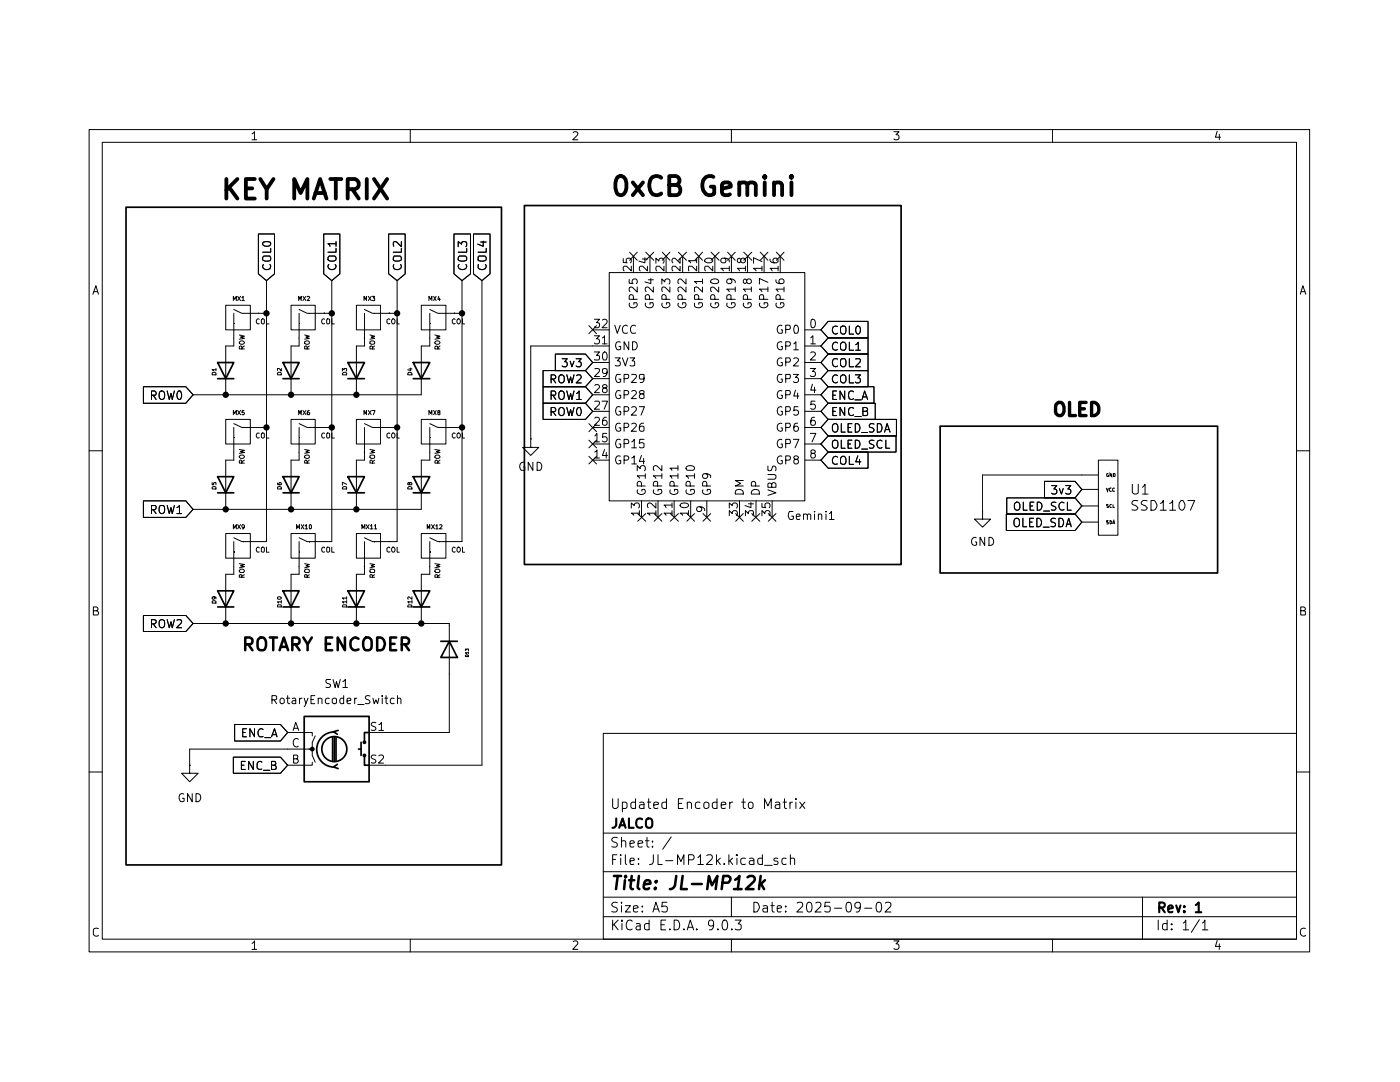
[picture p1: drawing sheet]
<svg xmlns="http://www.w3.org/2000/svg" width="279mm" height="216mm" viewBox="0 0 279 216" stroke-linecap="round" stroke-linejoin="round" font-family="sans-serif">
<g fill="none" stroke="#000" stroke-width=".2">
<path d="M17.8 25.9h243.6v164h-243.6zM20.4 28.4h238.3v159h-238.3zM50.3 26.7l.5-.4v1.6M50.3 27.9h.9M81.9 25.9v2.5M114.4 26.5l.1-.1a.6 .6 0 0 1 .8 .1l-.1 .5-.9 .9h1M146 25.9v2.5M178.4 26.3h1l-.6 .6 .5 .1 .1 .6-.3 .3h-.4l-.3-.2M210.1 25.9v2.5M242.9 26.2l-.3 1.2h1M243.3 26.8v1.1M18.5 58.7l.6-1.7 .5 1.7"/>
<path d="M18.7 58.2h.8M46.6 60v-.9l.2 .6 .4-.6v.9M47.4 59.1l.6 .9M48 59.1l-.6 .9M48.3 59.4l.2-.3v.9M48.3 60h.5M51.6 46.7h3.2v7.9l-1.6 1.4-1.6-1.4zM52.5 48.4a1.19 1.19 0 0 1 1.5 .1 .83 .83 0 0 1-.8 .7 .83 .83 0 0 1-.8-.7zM52.6 52.8a.66 .66 0 0 0 0 .8 .66 .66 0 0 0 .7 .2l.6-.2 .1-.4-.1-.4M52.7 51.1h1.2l.1 .3-.1 .5a1.12 1.12 0 0 1-1.5-.1v-.4zM53.2 56v52.1h-4.9l-1.6-.8M54 49.6v.7h-1.6"/>
<path d="M59.6 60v-.9l.3 .6 .2-.6v.9M60.5 59.1l.5 .9M61 59.1l-.5 .9M61.3 59.2l.3-.1 .2 .2-.5 .7h.5M64.6 46.7h3.2v7.9l-1.6 1.4-1.6-1.4zM65.6 52.8a.76 .76 0 0 0 .3 1 .76 .76 0 0 0 1.1-.3l.1-.5-.2-.2M65.7 51.1h1.1a.6 .6 0 0 1 .2 .8 1.12 1.12 0 0 1-1.5-.1v-.4zM66.2 56v52.1h-4.9l-1.6-.8M67.1 49.6v.7h-1.6M67.1 48.6h-1.6l.4 .5M67.1 48.2v.9M72.6 60v-.9l.3 .6 .3-.6v.9"/>
<path d="M73.5 59.1l.6 .9M74.1 59.1l-.6 .9M74.3 59.1h.5l-.3 .4h.3v.5l-.5-.1M77.6 46.7h3.3v7.9l-1.6 1.4-1.7-1.4zM78.6 52.8a.74 .74 0 0 0 .2 .9 .74 .74 0 0 0 .9 0 .55 .55 0 0 0 .2-.9M78.7 51.1h1.1a.6 .6 0 0 1 .2 .8l-.2 .1a1.09 1.09 0 0 1-1.3-.2zM79.3 56v52.1h-5l-1.6-.8M80.1 49.6v.7h-1.6M80.1 48.2v1l-.9-.9-.3-.1-.3 .1-.1 .2 .1 .6M85.6 60v-.9l.3 .6 .3-.6v.9M86.5 59.1l.5 .9M87 59.1l-.5 .9"/>
<path d="M87.5 59.1l-.1 .6h.5M87.7 59.5v.5M90.6 46.7h3.3v7.9l-1.7 1.4-1.6-1.4zM91.4 49.2v-1l.7 .5 .1-.4 .2-.1 .7 .1v.7l-.1 .2M91.5 51.3l.2-.2h1.2a.6 .6 0 0 1 .2 .8l-.6 .2a.91 .91 0 0 1-1.1-.3zM91.6 52.8a.66 .66 0 0 0 0 .8 .66 .66 0 0 0 .8 .2 .62 .62 0 0 0 .6-.3 .62 .62 0 0 0 0-.7M92.2 56v52.1h-4.8l-1.6-.8M93.1 49.6v.7h-1.7M94.5 46.7h3.3v7.9l-1.6 1.4-1.7-1.4zM95.5 52.8l-.1 .7a.83 .83 0 0 0 1 .3 .83 .83 0 0 0 .5-.9v-.1M95.6 51.1h1.2a.6 .6 0 0 1 .1 .8l-.5 .2-1-.2v-.6zM95.9 48.3h1.1"/>
<path d="M96.2 56v96.7h-22.5M96.4 48.1v1l-1.1-.4M97 49.6v.7h-1.6M121.6 54.4h39v45.5h-39zM124.4 51.6v.8h.7l-.1-.2 .1-.5 .2-.2 .5 .1 .2 .3-.2 .5M125.6 55.7v.8l.7 .1-.1-.2v-.6l.3-.1h.5l.2 .3v.4l-.2 .2M125.6 50.3l1.6 1.6M126 53.1v1l-.9-1-.6 .1-.1 .6 .1 .3M126.4 59.7l-.1-.7-.5-.2-.2 .3v.6h1.6M126.4 51.2v3.2M127.2 57.3v1l-1-.9-.2-.1-.4 .1v.1v.4l.1 .3M127.2 50.3l-1.6 1.6"/>
<path d="M128.2 51.7h1M128.7 51.4v1l-1.2-.3M128.9 50.3l1.6 1.6M129.2 53.1v1l-.9-1-.6 .1-.1 .6 .2 .3M129.4 55.8h1M129.6 59.7l-.1-.7-.1-.2-.4 .1-.2 .2v.6h1.6M129.7 51.2v3.2M129.9 55.6v1l-1.2-.3M130.4 57.3v1l-1.1-1-.4 .1-.1 .1v.4l.2 .3M130.5 50.3l-1.6 1.6M130.9 52.5v-1l.6 .6 .2-.5h.6l.2 .3v.4l-.2 .2M132.1 56.7v-1l.6 .6 .1-.6h.7l.2 .3v.4l-.2 .3"/>
<path d="M132.2 50.3l1.5 1.6M132.5 53.1v1l-.9-1-.6 .1-.1 .6 .2 .3M132.9 59.7l-.1-.7-.2-.2-.4 .1-.1 .8h1.6M132.9 51.2v3.2M133.7 57.3v1l-.9-.9-.3-.1-.3 .1-.1 .1 .1 .7M133.7 50.3l-1.5 1.6M135.4 50.3l1.6 1.6M135.7 53.1v1l-.9-1-.6 .1-.1 .6 .2 .3M135.7 51.5v1l-1.1-1-.3 .1-.2 .3 .2 .5M136.1 59.7v-.7l-.3-.2-.3 .1-.2 .2v.6h1.6M136.2 51.2v3.2M136.9 57.3v1l-1.1-1-.4 .1-.1 .1v.4l.2 .3"/>
<path d="M136.9 55.7v1l-1.1-1h-.3l-.2 .3v.4l.2 .2M137 50.3l-1.6 1.6M138.7 50.3l1.5 1.6M139 53.1v1l-.9-1-.7 .1 .1 .9M139 52h-1.6l.4 .4M139 51.5v.9M139.5 59.7v-.6l-.2-.2-.4-.1-.3 .2v.7h1.6M139.5 51.2v3.2M140.2 57.3v1l-.9-.9-.3-.1-.4 .1 .1 .8M140.2 56.2h-1.6l.4 .4M140.2 55.7v.9M140.2 50.3l-1.5 1.6"/>
<path d="M140.7 51.8a.9 .9 0 0 1 1.5 .3 .94 .94 0 0 1-1.6-.2zM141.9 55.9a.9 .9 0 0 1 1.5 .4 1.08 1.08 0 0 1-1.6 0zM141.9 50.3l1.6 1.6M142.2 53.1v1l-.9-1-.6 .1-.1 .6 .2 .3M142.7 59.7l-.1-.7-.3-.2-.3 .1-.2 .2v.6h1.6M142.7 51.2v3.2M143.4 57.3v1l-.9-.9-.3-.1-.3 .1-.1 .1v.4l.2 .3M143.5 50.3l-1.6 1.6M144.6 51.5l.3 .4v.3l-.3 .2h-.6l-.1-.2v-.3a1.06 1.06 0 0 1 1.6 .1v.3M145.2 50.3l1.5 1.6M145.5 53.5h-1.6l.5 .6M145.5 53.1v1"/>
<path d="M145.8 55.7l.3 .3v.3l-.3 .3-.6-.1-.2-.2v-.3a1.06 1.06 0 0 1 1.7 .2v.2M145.9 59.7v-.7l-.3-.2-.4 .1-.2 .2v.6h1.7M146 51.2v3.2M146.7 57.7h-1.7l.5 .5M146.7 57.3v.9M146.7 50.3l-1.5 1.6M147.8 51.9l.2-.3 .4-.1 .3 .2 .1 .5a.54 .54 0 0 1-1 0v-.3a.34 .34 0 0 0-.3-.4 .34 .34 0 0 0-.3 .4v.3l.3 .2 .3-.2M148.4 50.3l1.6 1.6M148.8 53.5h-1.6l.4 .6M148.8 53.1v1M149 56l.2-.3h.4l.3 .3v.3a.54 .54 0 0 1-.9 0v-.3a.34 .34 0 0 0-.3-.3 .34 .34 0 0 0-.4 .3v.3l.2 .2 .2 .1 .3-.3M149.2 59.7l-.1-.7-.3-.2-.3 .1-.2 .2v.6h1.6"/>
<path d="M149.2 51.2v3.2M149.9 57.7h-1.6l.5 .5M149.9 57.3v.9M150 50.3l-1.6 1.6M151.7 50.3l1.6 1.6M152.1 53.5h-1.7l.5 .6M152.1 52.2l-1.7-.8v1.1M152.1 53.1v1M152.4 59.7l-.1-.8h-.6l-.1 .2v.6h1.7M152.5 51.2v3.2M153.3 57.7h-1.7l.5 .5M153.3 56.3l-1.7-.7v1.1"/>
<path d="M153.3 57.3v.9M153.3 50.3l-1.6 1.6M153.7 51.7l.1 .5a1.23 1.23 0 0 0 1.5 0l-.1-.5-.6-.2-.3 .4v.3l.3 .2M154.9 55.8v.5a1.23 1.23 0 0 0 1.6 0l-.2-.6h-.5l-.3 .3v.3l.3 .3M154.9 50.3l1.6 1.6M155.3 53.5h-1.6l.4 .6M155.3 53.1v1M155.7 59.7l-.1-.7-.5-.2-.2 .3v.6h1.6M155.7 51.2v3.2M156.5 57.7h-1.6l.4 .5M156.5 57.3v.9M156.5 50.3l-1.6 1.6"/>
<path d="M259.5 58.7l.5-1.7 .6 1.7M259.7 58.2h.7M28.6 77.2h8.5l1.4 1.6-1.4 1.7h-8.5zM30.2 78.9h.8l.2-.3-.1-.4-.3-.2h-.6v1.7M30.6 78.9l.6 .8M31.8 78.3a.54 .54 0 0 1 1 0 1.12 1.12 0 0 1-.4 1.4l-.4-.1a1.28 1.28 0 0 1-.2-1.3zM33.4 78l.4 1.7 .3-1.2 .3 1.2 .4-1.7M35.5 78.2l.4-.2a1.2 1.2 0 0 1 0 1.7 .91 .91 0 0 1-.4-1.5zM42.3 74.5l.2-.2h.4l.2 .2v.3h-.8zM43.1 73.8h-.8l.3 .1M43.1 73.5v.4M45 60.9h5v4.9h-5z"/>
<path d="M46.6 67.5h.1M46.7 61.8l1.6 .7h4.9M46.7 62.5v6.5h-1.7v9.8M46.7 64.5h.1M47.8 68.3a.6 .6 0 0 1 1 0v.1a.6 .6 0 0 1-1 0zM47.8 66.8l1 .3-.8 .2 .8 .2-1 .2M48.3 69.6v-.5l-.4-.1-.1 .2v.4h1M48.6 62.6h.1M48.8 69l-.5 .4M51.6 62.5h.1M51.7 63.7a.45 .45 0 0 0-.6 .4 .45 .45 0 0 0 .6 .5M52.2 63.8l.2-.2 .4 .2v.7l-.2 .1-.4-.1z"/>
<path d="M53.2 63.6v1h.5M55.4 74.5l.1-.2h.5l.1 .2v.3h-.7zM56.1 73.5v.5l-.4-.5h-.3v.4M58.1 60.9h4.8v4.9h-4.8zM59.6 67.5h.1M59.7 61.8l1.6 .7h4.9M59.7 62.5v6.5h-1.6v9.8M59.7 64.5h.1M60.8 68.2l.7-.2 .2 .2v.3l-.6 .2-.3-.2zM60.8 66.8l.9 .3-.7 .2 .7 .2-.9 .2M61.3 69.6v-.4l-.2-.2-.3 .1v.5h.9M61.7 62.6h.1"/>
<path d="M61.7 69l-.4 .4M64.6 62.5h.1M64.8 63.7a.45 .45 0 0 0-.6 .4 .45 .45 0 0 0 .6 .5M65.2 63.8l.2-.2 .4 .2-.1 .8h-.3l-.2-.1zM66.2 63.6v1h.5M68.3 74v-.5l.4 .3 .1-.3h.3v.5M68.6 74.3h.4l.2 .2v.3h-.9v-.3zM71.1 60.9h4.9v4.9h-4.9zM72.6 67.5h.1M72.7 61.8l1.6 .7h5M72.7 62.5v6.5h-1.6v9.8M72.8 64.5h.1"/>
<path d="M73.8 66.8l1 .3-.7 .2 .7 .2-1 .2M73.9 68.1h.8l.1 .4-.4 .2-.5-.1zM74.3 69.6v-.4l-.1-.2-.4 .1v.5h1M74.7 62.6h.1M74.8 69l-.5 .4M77.6 62.5h.1M77.8 63.7l-.2-.1-.4 .3v.5l.4 .2h.2M78.2 63.8l.4-.2a.6 .6 0 0 1 0 1h-.2a.6 .6 0 0 1-.2-.8zM79.3 63.6v1h.4M81.5 74.3h.5l.2 .5h-.8zM81.6 73.6h.6M82 73.4v.5l-.6-.1"/>
<path d="M84.1 60.9h4.9v4.9h-4.9zM85.6 67.5h.1M85.8 61.8l1.6 .7h4.8M85.8 62.5v6.5h-1.7v9.8h-45.6M85.8 64.5h.1M86.8 68.3a.6 .6 0 0 1 1 0v.1a.6 .6 0 0 1-1 0zM86.8 66.8l1 .3-.7 .2 .7 .2-1 .2M87.4 69.6l-.1-.5-.3-.1-.2 .2v.4h1M87.8 62.6h.1M87.8 69l-.4 .4M90.6 62.5h.1M90.9 63.7l-.4-.1-.2 .3v.5l.2 .2h.4"/>
<path d="M91.4 63.6h.2a.6 .6 0 0 1 0 1h-.2a.6 .6 0 0 1 0-1zM92.3 63.6v1h.4M108.4 73.9h8.4l1.5 1.7-1.5 1.6h-8.4zM108.4 77.2h8.4l1.5 1.6-1.5 1.7h-8.4zM110 75.6h.7l.2-.3-.1-.3-.2-.2h-.6v1.6M110 78.9h.7l.2-.3-.1-.4-.2-.2h-.6v1.7M110.3 75.6l.6 .8M110.3 78.9l.6 .8M110.8 70.6h6l1.5 1.7-1.5 1.6h-6zM111.6 75a.55 .55 0 0 1 .6-.2 .55 .55 0 0 1 .4 .5v.6a.55 .55 0 0 1-.5 .5 .55 .55 0 0 1-.6-.5zM111.6 78.3a.54 .54 0 0 1 .9 0 1.12 1.12 0 0 1-.3 1.4l-.4-.1a1.28 1.28 0 0 1-.2-1.3zM112.2 71.6h1l-.5 .6h.2l.3 .2-.1 .6-.2 .2h-.5l-.2-.2"/>
<path d="M113.1 74.8l.4 1.6 .4-1.2 .2 1.2 .5-1.6M113.1 78l.4 1.7 .4-1.2 .2 1.2 .5-1.7M113.8 72.1l.3 1.1 .5-1.1M115 71.6h1l-.5 .6h.2l.3 .2-.1 .6-.2 .2h-.5l-.2-.2M115.1 75l.2-.2h.4l.3 .4-.1 .3-.9 .9h1M115.1 78.5l.5-.5v1.7M115.1 79.7h.9M117.5 65l1.5 1.6M118.3 65.8h3.3M118.3 72.3h3.3M118.3 75.6h3.3M118.3 78.8h3.3"/>
<path d="M118.6 63.7h1l-.6 .7 .6 .1v.7l-.3 .2h-.5l-.2-.2M118.6 67h1l-.6 .6 .6 .2v.6l-.3 .2h-.5l-.2-.2M118.6 70.2h1l-.6 .7 .6 .1v.7h-1M118.7 73.6h.9v.3v.3l-1 .9h1M118.7 76.9l.2-.2h.4l.3 .2v.4l-1 1.1h1M119 65l-1.5 1.6M120.2 63.9l.6-.2 .3 .2 .1 .3-.1 .3-1 .9h1.1M120.2 67.4l.5-.4v1.6M120.2 68.6h1M120.4 70.4l.3-.2a.95 .95 0 0 1 .2 1.6h-.4l-.2-.2-.1-.7zM120.6 77.4l-.4-.2a.47 .47 0 0 1 .5-.5 .47 .47 0 0 1 .5 .5l-.9 .4-.1 .5a.54 .54 0 0 0 1 0v-.3l-.4-.4M121.2 74.2l-.4 .3h-.4l-.2-.3 .1-.6h.8a1.26 1.26 0 0 1-.3 1.4l-.4 .1"/>
<path d="M121.6 69h-15.7v18.6M122.7 64.9l.5 1.6 .6-1.6M122.8 71.4h1l-.6 .6 .5 .2v.7h-.9M123.8 68.3a.78 .78 0 0 0-1 .6 .78 .78 0 0 0 .7 .9l.4-.2v-.5h-.4M123.8 74.7h-.7a1.03 1.03 0 0 0 .3 1.6l.5-.1v-.6h-.4M123.8 78l-.4-.1a.79 .79 0 0 0-.6 1 .79 .79 0 0 0 1 .6l.1-.6h-.4M124.2 71.4l.6 1.6 .5-1.6M124.5 75.6l.8-.1 .2-.3-.1-.4-.9-.1v1.6M124.5 78.8l.8-.1 .2-.3-.1-.3-.3-.2h-.6v1.6M125.2 65.1a.66 .66 0 0 0-.8-.1 .66 .66 0 0 0-.2 .8l.3 .7 .7-.1M125.5 68.2v1.6l-1-1.6v1.6M125.6 60.5a.78 .78 0 0 0 .5 .9 .78 .78 0 0 0 1-.3l.1-.4-.2-.3h-.5v.3"/>
<path d="M125.7 71.4h1l-.5 .6 .5 .2v.7h-1M126.1 74.8l.7-.1 .2 .4-.1 .3-.9 .9h1M126.1 78.1l.6-.2 .2 .2 .1 .3-1 1.1h1M126.2 68.2a.81 .81 0 0 1 1 .8 .81 .81 0 0 1-1 .8zM126.8 65.1a.66 .66 0 0 0-.8-.1 .66 .66 0 0 0-.2 .8l.4 .7 .6-.1M127.9 78.6l-.3-.2 .1-.3 .2-.2 .5 .1 .1 .4-.7 .3-.2 .6a.59 .59 0 0 0 .9 .1v-.6l-.2-.2M128.5 75.4l-.1 .2h-.6l-.2-.2 .1-.6h.8v1.1a.63 .63 0 0 1-.7 .4M128.9 60.5a.76 .76 0 0 0 .7 .9 .76 .76 0 0 0 .7-1h-.6v.3M132.2 60.5a.78 .78 0 0 0 .4 .9 .78 .78 0 0 0 1-.3l.1-.4-.2-.3h-.5v.3M135.4 60.5a.78 .78 0 0 0 .6 .9 .78 .78 0 0 0 .9-.7l-.2-.3h-.5v.3M138.6 60.5v.6a.92 .92 0 0 0 .9 .3 .92 .92 0 0 0 .7-.7l-.2-.3h-.5v.3M141.9 60.5a.75 .75 0 0 0 .7 .9 .75 .75 0 0 0 .7-.9l-.5-.1v.3"/>
<path d="M145.1 60.5a.8 .8 0 0 0 .4 .9 .8 .8 0 0 0 1-.2 .52 .52 0 0 0 .1-.8h-.6v.3M148.4 60.5a.78 .78 0 0 0 .5 .9 .78 .78 0 0 0 1-.3v-.4l-.1-.3h-.5v.3M151.6 60.5a.8 .8 0 0 0 .4 .9 .8 .8 0 0 0 1-.2 .52 .52 0 0 0 .1-.8h-.6v.3M154.9 60.5a.78 .78 0 0 0 .5 .9 .78 .78 0 0 0 1-.3l.1-.4-.2-.3h-.5v.3M156 65a.83 .83 0 0 0-.9 .5 .83 .83 0 0 0 .4 1l.6-.1v-.6h-.2M156 68.3a.78 .78 0 0 0-1 .6 .78 .78 0 0 0 .7 .9l.4-.2v-.5h-.2M156 71.5a.77 .77 0 0 0-.9 .7 .77 .77 0 0 0 .8 .8l.2-.1v-.6h-.2M156 74.7h-.5a.83 .83 0 0 0-.4 1 .83 .83 0 0 0 .9 .5l.1-.6h-.2M156 78a.77 .77 0 0 0-.9 .7 .77 .77 0 0 0 .8 .8l.2-.1v-.5h-.2M156.8 65.7h.9v-.7l-.9-.1v1.6M156.8 69h.9v-.7l-.9-.1v1.6M156.8 72.3l.9-.1v-.7l-.9-.1v1.6"/>
<path d="M156.8 75.6l.9-.1v-.8h-.9v1.6M156.8 78.8l.9-.1v-.7l-.9-.1v1.6M158.3 74.7h1l-.5 .6 .5 .2v.7l-.3 .1h-.4l-.3-.1M158.4 68.6l.4-.4v1.6M158.4 71.6l.2-.2h.4l.3 .2v.3l-1 1.1h1M158.4 69.8h.9M158.6 65l.2-.1a.92 .92 0 0 1 .6 .7 .92 .92 0 0 1-.3 .9h-.5l-.2-.6zM158.8 77.8l-.4 1.2h1M159.2 78.4v1.1M160.6 65.8h3.2M160.6 69h3.2M160.6 72.3h3.2"/>
<path d="M160.6 75.6h3.2M160.6 78.8h3.2M161.7 73.5h1l-.6 .6 .5 .2v.7l-.2 .1h-.5l-.2-.1M161.8 67.4l.4-.4v1.6M161.8 70.4l.2-.2h.4l.2 .2 .1 .3-1 1.1h1M161.8 68.6h.9M161.9 63.9l.2-.2a.89 .89 0 0 1 .7 .9 .89 .89 0 0 1-.7 .8l-.2-.2-.1-.5zM162.1 76.7l-.3 1.1h1M162.6 77.3v1.1M165.3 73.9h7.9v3.3h-7.9l-1.5-1.6zM165.3 70.6h7.9v3.3h-7.9l-1.5-1.6zM165.3 67.4h7.9v3.2h-7.9l-1.5-1.6z"/>
<path d="M165.3 64.1h7.9v3.3h-7.9l-1.5-1.6zM165.3 77.2h9.1v3.3h-9.1l-1.5-1.7zM166.2 78.9h.5M167 78h-.8v1.7h.8M167.1 75a.76 .76 0 0 0-1 .3 .76 .76 0 0 0 .4 1l.3 .1 .3-.2M167.1 71.7l-.6-.1a.83 .83 0 0 0-.4 1 .83 .83 0 0 0 1 .5v-.1M167.1 68.4a.66 .66 0 0 0-.8 0 .66 .66 0 0 0-.2 .8l.2 .5 .2 .1 .3 .1 .3-.2M167.1 65.1a.74 .74 0 0 0-.9 .2 .74 .74 0 0 0 0 .9l.1 .2a.53 .53 0 0 0 .8 .1M167.8 75l.4-.2h.3a1.04 1.04 0 0 1 0 1.6 .6 .6 0 0 1-.8-.5zM167.8 71.7a.69 .69 0 0 1 .9 0 1.26 1.26 0 0 1-.2 1.5 .6 .6 0 0 1-.8-.6zM167.8 68.5l.4-.2h.3a1.04 1.04 0 0 1 0 1.6l-.7-.2zM167.8 65.2l.4-.1a.57 .57 0 0 1 .6 .5l-.1 .8-.2 .3a.6 .6 0 0 1-.8-.6z"/>
<path d="M168.6 78v1.7l-1-1.7v1.7M169.5 74.8v1.6h.9M169.5 71.6v1.6h.9M169.5 68.3v1.6h.9M169.5 65.1v1.6h.9M170.4 78.2l-.1-.1a.55 .55 0 0 0-.9 .3v.9a.54 .54 0 0 0 .4 .4 .54 .54 0 0 0 .6-.2M170.6 79.8h1.3M170.7 74.8h1l-.5 .6 .4 .2 .1 .6-.3 .2h-.5l-.2-.2M170.8 71.7l.7-.1 .2 .4-.1 .3-.9 .9h1M170.8 68.8l.5-.5v1.6M170.8 69.9h.9M170.9 65.1h.3a.83 .83 0 0 1 .6 .6 .83 .83 0 0 1-.3 .8l-.2 .2a.95 .95 0 0 1-.4-1.6z"/>
<path d="M172 79.7l.6-1.7 .5 1.7M172.2 79.2h.8M17.8 90h2.6M28.6 99.9h8.5l1.4 1.7-1.4 1.6h-8.5zM42.3 97.2l.4-.1h.3l.1 .5h-.8zM42.3 96.3v.4h.4v-.4h.4v.4M45 83.7h5v4.9h-5zM46.6 82.8v-.9l.2 .6 .4-.6v.9M46.6 90.2h.1M46.7 84.5l1.6 .8h4.9M46.7 85.3v6.5h-1.7v9.8M46.7 87.3h.1"/>
<path d="M47.4 81.9l.6 .9M47.8 91.1a.6 .6 0 0 1 1 0v.1a.6 .6 0 0 1-1 0zM47.8 89.7l1 .2-.8 .2 .8 .2-1 .2M48 81.9l-.6 .9M48.3 92.4v-.4l-.4-.2-.1 .6h1M48.6 85.3h.1M48.7 81.9h-.4v.4l.3-.1 .2 .2-.1 .4-.4-.1M48.8 91.8l-.5 .4M51.6 85.3h.1M51.7 86.5a.45 .45 0 0 0-.6 .4 .45 .45 0 0 0 .6 .4M52.2 86.6l.2-.2 .4 .2v.6l-.2 .2-.4-.2zM53.2 86.4v1h.5"/>
<path d="M55.4 97.2l.3-.1h.4v.5h-.7zM55.4 96.4v.2l.1 .1h.6v-.4h-.4l-.1 .3 .2 .1M58.1 83.7h4.8v4.9h-4.8zM59.6 90.2h.1M59.6 82.8v-.9l.3 .6 .2-.6v.9M59.7 84.5l1.6 .8h4.9M59.7 85.3v6.5h-1.6v9.8M59.7 87.3h.1M60.5 81.9l.5 .9M60.8 91l.7-.2 .2 .2v.3l-.6 .2-.3-.2zM60.8 89.7l.9 .2-.7 .2 .7 .2-.9 .2M61 81.9l-.5 .9"/>
<path d="M61.3 92.4l-.1-.5-.2-.1-.2 .2v.4h.9M61.7 85.3h.1M61.7 81.9l-.3 .1-.1 .3 .1 .5h.3l.1-.4-.2-.2-.3 .2M61.7 91.8l-.4 .4M64.6 85.3h.1M64.8 86.5a.45 .45 0 0 0-.6 .4 .45 .45 0 0 0 .6 .4M65.2 86.6l.2-.2 .4 .2-.1 .7-.3 .1-.2-.2zM66.2 86.4v1h.5M68.3 97.3l.5-.2 .4 .1v.4h-.9zM69.2 96.6l-.9-.4v.6M71.1 83.7h4.9v4.9h-4.9zM72.6 90.2h.1"/>
<path d="M72.6 82.8v-.9l.3 .6 .3-.6v.9M72.7 84.5l1.6 .8h5M72.7 85.3v6.5h-1.6v9.8M72.8 87.3h.1M73.5 81.9l.6 .9M73.8 91l.4-.2 .5 .1 .1 .4-.4 .2-.5-.1zM73.8 89.7l1 .2-.7 .2 .7 .2-1 .2M74.1 81.9l-.6 .9M74.3 81.9h.5l-.3 .9M74.3 92.4v-.5l-.3-.1-.2 .2v.4h1M74.7 85.3h.1M74.8 91.8l-.5 .4"/>
<path d="M77.6 85.3h.1M77.8 86.5l-.2-.1-.4 .2v.6l.4 .2 .2-.1M78.2 86.6l.4-.2a.6 .6 0 0 1 0 1h-.2a.6 .6 0 0 1-.2-.8zM79.3 86.4v1h.4M81.4 97.3a.45 .45 0 0 1 .5-.2 .45 .45 0 0 1 .3 .5h-.8zM81.7 96.5l.1-.2h.3l.1 .2-.1 .2h-.3l-.1-.3-.2-.1-.1 .3h.3M84.1 83.7h4.9v4.9h-4.9zM85.6 82.8v-.9l.3 .6 .3-.6v.9M85.6 90.2h.1M85.8 84.5l1.6 .8h4.8M85.8 85.3v6.5h-1.7v9.8h-45.6M85.8 87.3h.1"/>
<path d="M86.5 81.9l.5 .9M86.8 91.1a.6 .6 0 0 1 1 0v.1a.6 .6 0 0 1-1 0zM86.8 89.7l1 .2-.7 .2 .7 .2-1 .2M87 81.9l-.5 .9M87.4 92.4v-.3l-.4-.3-.2 .3v.3h1M87.5 82.3l-.1-.3h.4v.2l-.4 .2v.3l.3 .1 .1-.4-.2-.1M87.8 85.3h.1M87.8 91.8l-.4 .4M90.6 85.3h.1M90.9 86.5l-.4-.1-.2 .2v.6l.2 .2 .4-.1M91.4 86.4h.2a.6 .6 0 0 1 0 1h-.2a.6 .6 0 0 1 0-1zM92.3 86.4v1h.4"/>
<path d="M104.7 92.3a.83 .83 0 0 0-1 .5 .83 .83 0 0 0 .4 1h.6v-.6h-.2M105.9 87.6v1.7h1.6l-1.6 1.6-1.6-1.6h1.6M105.9 87.6h.1M106.3 92.2v1.6l-.9-1.6v1.6M107.2 92.2a.89 .89 0 0 1 .9 .6 .89 .89 0 0 1-.3 1h-.6zM108.4 80.5h8.4l1.5 1.6-1.5 1.6h-8.4zM110 82.2l.7-.1 .2-.3-.1-.3-.2-.2h-.6v1.6M110.3 82.2l.6 .7M111.6 81.6a.55 .55 0 0 1 .6-.3 .55 .55 0 0 1 .4 .5v.6a.55 .55 0 0 1-.5 .5 .55 .55 0 0 1-.6-.5zM113.1 81.3l.4 1.6 .4-1.2 .2 1.2 .5-1.6M115.2 81.5l.5-.2a1.08 1.08 0 0 1 0 1.6 .86 .86 0 0 1-.5-1.4zM117.5 87.8l1.5 1.6"/>
<path d="M117.5 91.1l1.5 1.5M117.5 84.5l1.5 1.6M118.3 88.6h3.3M118.3 85.3h3.3M118.3 82.1h3.3M118.3 91.8h3.3M118.7 80.1l.8-.1 .1 .5v.2l-1 1h1M118.7 83.4l.2-.1h.4l.3 .4v.2l-1 1h1M118.7 87l.4-.5v1.7M118.7 90.2l.4-.4v1.6M118.7 88.2h.9M118.7 91.4h.9"/>
<path d="M119 87.8l-1.5 1.6M119 91.1l-1.5 1.5M119 84.5l-1.5 1.6M120.1 80h1.1l-.6 1.7M120.7 89.7l-.5 1.2h1M121 83.3a.72 .72 0 0 0-.8 .6v.7a.54 .54 0 0 0 1 0v-.4l-.4-.3h-.4l-.2 .3M121 90.3v1.1M121.1 86.5h-.8l-.1 .8 .1-.1a.6 .6 0 0 1 .9 .2v.4l-.2 .3-.5 .1-.3-.2M123.8 81.2l-.4-.1a.96 .96 0 0 0 0 1.7l.5-.1v-.6h-.4M123.8 84.5a.58 .58 0 0 0-.9 .3 .73 .73 0 0 0 0 .9 .73 .73 0 0 0 1 .2v-.5h-.4M123.8 87.7h-.4a.96 .96 0 0 0 0 1.7l.5-.2v-.6h-.4M123.8 91.1a.58 .58 0 0 0-.9 .2 .86 .86 0 0 0 .6 1.3l.4-.2v-.5h-.4"/>
<path d="M124.5 82.1l.8-.1 .2-.3-.1-.4-.3-.2h-.6v1.7M124.5 85.3l.8-.1 .2-.2-.1-.4-.3-.2h-.6v1.7M124.5 88.5h.8l.2-.2-.1-.5-.3-.1h-.6v1.7M124.5 91.8l.8-.1 .2-.5-.4-.2h-.6v1.6M126.1 81.3l.6-.2 .2 .2 .1 .4-.1 .2-.9 .9h1M126.1 84.6l.6-.2 .3 .5-.1 .2-.9 1h1M126.1 88.2l.5-.5v1.7M126.1 91.4l.5-.4v1.6M126.1 89.4h.9M126.1 92.6h.9M127.2 93.9v-1l.6 .6 .1-.5 .6-.1 .3 .4v.5l-.2 .1M127.3 97.7l-.1 .5a.79 .79 0 0 0 1 .5 .79 .79 0 0 0 .5-1h-.6v.3"/>
<path d="M127.6 81.1h1l-.7 1.7M128 90.9l-.4 1.2h1M128 97l-.1-.8-.2-.2-.4 .1-.1 .3v.6h1.6M128 99.9v3.3M128.4 84.4a.7 .7 0 0 0-.8 .7v.6l.2 .3 .5 .1 .2-.2-.1-.8-.5-.1-.3 .4M128.4 91.5v1.1M128.5 87.7h-.8l-.1 .8 .3-.2 .5 .1 .1 .8-.2 .2h-.4l-.3-.2M128.8 94.9h-1.6l.4 .4v.2M128.8 94.5v1M130.5 97.7l-.1 .5a.96 .96 0 0 0 1.7 0l-.2-.5h-.6v.3M131.2 97v-.8l-.2-.2-.4 .1-.2 .3v.6h1.7M131.3 99.9v3.3"/>
<path d="M132.1 94.9h-1.7l.5 .6M132.1 92.9v1l-.9-.9-.3-.1-.3 .1-.2 .3v.4l.2 .1M132.1 94.5v1M133.8 97.7a.58 .58 0 0 0 .2 .9 .86 .86 0 0 0 1.3-.6l-.2-.3h-.5v.3M134.5 97v-.8l-.3-.2-.3 .1-.2 .3v.6h1.6M134.5 99.9v3.3M135.3 94.9h-1.6l.4 .6M135.3 93.4h-1.6l.4 .4M135.3 92.9v.9M135.3 94.5v1M137 97.7l-.1 .5a.96 .96 0 0 0 1.7 0l-.2-.5h-.6v.3M137 93.2a1.1 1.1 0 0 1 1.6 .1l-.1 .4-.2 .1h-1.1l-.3-.3z"/>
<path d="M137.8 97l-.1-.9h-.6l-.2 .3v.6h1.7M137.8 99.9v3.3M138.6 94.9h-1.7l.5 .6M138.6 94.5v1M140.3 97.7a.78 .78 0 0 0 .6 1 .78 .78 0 0 0 .9-.7l-.1-.3h-.6v.3M140.9 94.5l.3 .3v.3l-.3 .4h-.4l-.3-.4v-.3l.3-.3h.6l.6 .3 .1 .5M141.1 97l-.1-.8-.5-.2-.3 .4v.6h1.6M141.1 99.9v3.3M146.9 97.8a.88 .88 0 0 1 1-.1 .88 .88 0 0 1 .4 .9h-1.6zM147.6 99.9v3.3M148.3 95.9h-1.6l1.1 .6-1.1 .5h1.6M150 98a.84 .84 0 0 1 1-.3 .84 .84 0 0 1 .6 .9h-1.7z"/>
<path d="M150.8 97l-.1-.8-.2-.2-.4 .1-.2 .3v.6h1.7M150.9 99.9v3.3M153.3 97.7l1.6 .6-1.6 .5M153.3 94.7h1.2l.4 .2v.4l-.4 .3h-1.2M153.3 93v.8a.64 .64 0 0 0 .6 0 .64 .64 0 0 0 .3-.6l.2-.2 .4 .2v.7M154 96.6l.1-.1a.45 .45 0 0 1 .8 .1v.6h-1.6v-.7a.45 .45 0 0 1 .7 .1v.6M154.1 99.9v3.3M156 81.2a.78 .78 0 0 0-.9 .8 .78 .78 0 0 0 .9 .8l.1-.7h-.2M156 84.5a.75 .75 0 0 0-.9 .8 .75 .75 0 0 0 .9 .7l.1-.6h-.2M156 87.7a.78 .78 0 0 0-.9 .8 .78 .78 0 0 0 .9 .8l.1-.7h-.2M156 91.1a.75 .75 0 0 0-.9 .7 .75 .75 0 0 0 .9 .7l.1-.6h-.2M156.8 82.1l.9-.1v-.8l-.9-.1v1.7"/>
<path d="M156.8 85.3l.9-.1v-.7l-.9-.1v1.7M156.8 88.5h.9v-.8h-.9v1.7M156.8 91.8l.9-.1v-.6l-.9-.1v1.6M158.3 87.7h1.1l-.7 1.7M158.7 91.6l-.3-.3 .3-.3h.3l.3 .2-.1 .4h-.5a.54 .54 0 0 0 0 1l.5-.1 .1-.3v-.4l-.3-.2M159.2 84.4l-.5 .1a1.23 1.23 0 0 0 0 1.6l.5-.1 .1-.6-.3-.4h-.3l-.3 .4M159.3 81.1h-.8l-.1 .9 .2-.2 .6 .1 .1 .2v.6l-.3 .1h-.4l-.2-.1M160.6 88.6h3.2M160.6 85.3h3.2M160.6 82.1h3.2M160.6 91.8h3.2M161.7 86.5h1.1l-.7 1.7"/>
<path d="M162.1 90.5l-.3-.4 .1-.2 .5-.1a.34 .34 0 0 1 .3 .3 .34 .34 0 0 1-.3 .4h-.5l-.1 .6 .3 .3 .5-.1 .1-.2-.1-.5-.2-.1M162.6 83.3h-.5a1.5 1.5 0 0 0-.2 1.5 .6 .6 0 0 0 .8-.2v-.4l-.3-.3h-.5l-.1 .3M162.6 80h-.7l-.1 .8 .2-.2 .6 .1 .1 .3-.1 .5-.2 .2h-.4l-.2-.2M165.3 90.2h7.9v3.2h-7.9l-1.5-1.6zM165.3 87h13.5v3.2h-13.5l-1.5-1.6zM165.3 83.7h13.6v3.3h-13.6l-1.5-1.7zM165.3 80.5h9.4v3.2h-9.4l-1.5-1.6zM166.2 88l.3-.2 .6 .2a1.05 1.05 0 0 1-.3 1.4 .57 .57 0 0 1-.7-.5zM166.2 82.1h.5M166.4 84.6a.52 .52 0 0 1 .7 .2 1.12 1.12 0 0 1-.3 1.4l-.4-.1a1.17 1.17 0 0 1 0-1.5zM167 81.3h-.8v1.6h.8M167.1 91.2a.66 .66 0 0 0-.8 0 .66 .66 0 0 0-.2 .8l.2 .5 .4 .2 .4-.1"/>
<path d="M167.8 91.3l.4-.2h.3a1.04 1.04 0 0 1 0 1.6h-.3a.98 .98 0 0 1-.4-1.4zM167.9 87.8v1.6h.8M167.9 84.5v1.7h.8M168.6 81.3v1.6l-1-1.6v1.6M169.3 88.6h.5M169.3 85.3h.5M169.5 91.1v1.6h.9M170 87.8h-.7v1.6h.7M170 84.5h-.7v1.7h.7M170.4 81.5l-.1-.1a.58 .58 0 0 0-.9 .3l-.1 .5a.59 .59 0 0 0 .4 .7 .59 .59 0 0 0 .7-.1M170.6 83.1h1.3M170.7 87.8a.81 .81 0 0 1 .9 .8 .81 .81 0 0 1-.9 .8z"/>
<path d="M170.7 84.5a.85 .85 0 0 1 .9 .9 .85 .85 0 0 1-.9 .8zM171.2 91l-.4 1.2h1M171.5 91.6v1.1M172 89.6h1.1M172 86.3h1.1M172.2 82.1l.8-.1 .1-.3v-.2l-.3-.2h-.6v1.6h.7l.2-.1v-.6l-.3-.1M174.4 87.9a.67 .67 0 0 0-.9 .2l.2 .4 .7 .4-.1 .4a.64 .64 0 0 1-.8 .1M174.4 84.6a.6 .6 0 0 0-.9 .3l.1 .3a.65 .65 0 0 1 .7 .9 .64 .64 0 0 1-.8 0M175.1 84.5h.4a.96 .96 0 0 1 0 1.7h-.4zM176 88a.69 .69 0 0 0-.9 .1 .69 .69 0 0 0 0 .9 .55 .55 0 0 0 .9 .3M176.5 86.2l.5-1.7 .6 1.7M176.7 85.7h.8"/>
<path d="M176.8 87.8v1.6h.8M200.9 99.3h13.6l1.4 1.7-1.4 1.6h-13.6zM208.5 96h6l1.4 1.7-1.4 1.6h-6zM209.9 96.9h1l-.6 .7h.3l.3 .2-.1 .6-.2 .2h-.5l-.2-.2M211.4 97.5l.4 1.1 .4-1.1M212.7 96.9h1l-.6 .7h.3l.3 .2-.1 .6-.2 .2h-.5l-.2-.2M215.9 97.7h3.3M219.2 91.8h3.9v15h-3.9zM219.2 94.8h-23.1v7.1M220.8 97.4l.2 .6 .2-.6M221.2 94.5h-.3v.1v.5h.4v-.3h-.2M221.8 97.4h-.1a.38 .38 0 0 0-.3 .2 .38 .38 0 0 0 .1 .4h.3"/>
<path d="M221.9 94.5v.6l-.4-.6v.6M222.2 94.5h.3l.1 .1-.1 .5h-.3zM222.5 97.4h-.2l-.3 .1 .1 .5h.4M226 96.6v1.6a.67 .67 0 0 0 1.2 0v-1.6M227.1 99.9a.79 .79 0 0 0-1.2 .4l.1 .3a1.24 1.24 0 0 1 1.1 .9 .86 .86 0 0 1-1.2 .2M228 97.2l.5-.6v2M228 98.6h1.1M228.9 99.9a.79 .79 0 0 0-1.1 .4v.3a1.24 1.24 0 0 1 1.1 .9 .86 .86 0 0 1-1.1 .2M229.7 99.9a.99 .99 0 0 1 1.2 .9 .99 .99 0 0 1-1.2 1zM235.6 99.9h.5l.4 .7v.5l-.3 .5-.2 .2a.66 .66 0 0 1-.7-.7 1.19 1.19 0 0 1 .3-1.2zM237.1 99.9h1.3l-.8 1.9M258.7 90h2.7"/>
<path d="M30.2 101.7h.6l.3-.1 .1-.5-.2-.2h-.8v1.6M30.6 101.7l.6 .8M31.8 101a.69 .69 0 0 1 1 0 1.12 1.12 0 0 1-.4 1.5l-.4-.1a1.28 1.28 0 0 1-.2-1.4zM33.4 100.9l.4 1.6 .3-1.2 .3 1.2 .4-1.6M35.3 101.3l.5-.4v1.6M35.3 102.5h.9M42.7 119.1l.1 .3-.1 .2-.4-.1v-.3l.2-.1 .6 .1v.3M45 106.5h5v4.9h-5zM46.6 105.5v-.8l.2 .7 .4-.7v.8M46.6 113h.1M46.7 108.1v6.5h-1.7v9.8M46.7 110.1h.1"/>
<path d="M47.4 104.7l.6 .8M47.8 113.8a.6 .6 0 0 1 1 0l-.2 .5h-.7zM47.8 112.5l1 .1-.8 .3 .8 .2-1 .2M48 104.7l-.6 .8M48.3 115.2v-.4l-.5-.1v.5h1M48.6 108.1h.1M48.8 105.1l-.2 .2-.3-.2 .1-.4 .4 .2v.3l-.2 .3h-.3M48.8 114.7l-.5 .2M51.6 108h.1M51.7 109.3a.45 .45 0 0 0-.6 .4 .45 .45 0 0 0 .6 .4M52.2 109.3l.2-.1 .4 .1v.7l-.2 .2-.4-.2zM53.2 109.2v1h.5"/>
<path d="M55.4 119.2l.5-.1 .2 .1v.2l-.5 .2-.2-.1zM56.1 119.8v.5M58.1 106.5h4.8v4.9h-4.8zM59.2 105.5v-.8l.2 .7 .4-.7v.8M59.6 113h.1M59.7 108.1v6.5h-1.6v9.8M59.7 110.1h.1M60.1 104.7l.5 .8M60.6 104.7l-.5 .8M60.8 113.7l.7-.1 .2 .1v.4l-.1 .2h-.6l-.2-.2zM60.8 112.5l.9 .1-.7 .3 .7 .2-.9 .2M60.9 104.9l.2-.2v.8"/>
<path d="M60.9 105.5h.5M61.3 115.2l-.1-.5h-.3l-.1 .5h.9M61.7 108.1h.1M61.7 114.7l-.4 .2M61.9 104.7l.2 .2v.6h-.3l-.1-.1v-.5zM64.6 108h.1M64.8 109.3a.45 .45 0 0 0-.6 .4 .45 .45 0 0 0 .6 .4M65.4 109.2l.4 .1v.7l-.3 .2-.3-.2v-.7zM66.2 109.2v1h.5M69.2 119.3h-.9l.3 .3M69.2 119.1v.5M69.2 119.8v.5"/>
<path d="M71.1 106.5h4.9v4.9h-4.9zM72.2 105.5v-.8l.3 .7 .3-.7v.8M72.6 113h.1M72.7 108.1v6.5h-1.6v9.8M72.8 110.1h.1M73.1 104.7l.6 .8M73.7 104.7l-.6 .8M73.8 113.7l.4-.1 .5 .1 .1 .4-.1 .2h-.8zM73.8 112.5l1 .1-.7 .3 .7 .2-1 .2M73.9 104.9l.3-.2v.8M73.9 105.5h.5M74.3 115.2v-.5h-.4l-.1 .5h1"/>
<path d="M74.7 108.1h.1M74.8 104.9l.1-.2v.8M74.8 114.7l-.5 .2M74.8 105.5h.4M77.6 108h.1M77.8 109.3l-.2-.1-.4 .2v.5l.4 .3 .2-.1M78.4 109.2h.2a.6 .6 0 0 1 0 1h-.2a.6 .6 0 0 1 0-1zM79.3 109.2v1h.4M82.2 119.1v.5l-.6-.5-.2 .1 .1 .4M82.2 119.8v.5M84.1 106.5h4.9v4.9h-4.9zM85.3 105.5v-.8l.2 .7 .3-.7v.8"/>
<path d="M85.6 113h.1M85.8 108.1v6.5h-1.7v9.8M85.8 110.1h.1M86.1 104.7l.6 .8M86.7 104.7l-.6 .8M86.8 113.8a.6 .6 0 0 1 1 0l-.2 .5h-.6zM86.8 112.5l1 .1-.7 .3 .7 .2-1 .2M87 104.9l.2-.2v.8M87 105.5h.5M87.4 115.2v-.4l-.2-.1-.4 .1v.4h1M87.7 104.8l.4-.1 .1 .2-.5 .6h.5M87.8 108.1h.1"/>
<path d="M87.8 114.7l-.4 .2M90.6 108h.1M90.9 109.3l-.4-.1-.2 .2v.5l.2 .3 .4-.1M91.4 109.2h.2a.6 .6 0 0 1 0 1h-.2a.6 .6 0 0 1 0-1zM92.3 109.2v1h.4M126 101.4v-1l.6 .5 .2-.5h.5l.3 .3v.4l-.2 .3M127.3 102.5l1.6 1.5M127.6 102.4h-1.6l.5 .4M127.6 101.9v.9M128.9 102.5l-1.6 1.5M130.6 102.5l1.5 1.5M130.9 102.4h-1.7l.5 .4"/>
<path d="M130.9 100.4v1l-.9-1h-.3h-.3l-.2 .3 .2 .6M130.9 101.9v.9M132.1 102.5l-1.5 1.5M133.8 102.5l1.6 1.5M134.1 102.4h-1.6l.4 .4M134.1 100.8h-1.6l.4 .5M134.1 100.4v.9M134.1 101.9v.9M135.4 102.5l-1.6 1.5M135.8 100.6a1.03 1.03 0 0 1 1.6 .3 .98 .98 0 0 1-1.7-.1zM137.1 102.5l1.5 1.5M137.4 102.4h-1.7l.5 .4"/>
<path d="M137.4 101.9v.9M138.6 102.5l-1.5 1.5M139.7 101.1l.3 .2v.4l-.3 .4h-.4a.54 .54 0 0 1 0-1 1.25 1.25 0 0 1 1.3 .4v.4M140.3 102.5l1.5 1.5M141.8 102.5l-1.5 1.5M145.5 102.9v-1l.6 .6 .2-.5h.7l.2 .2v.5l-.2 .2M145.5 101.4v-1l.6 .5 .2-.5h.7l.2 .3v.4l-.2 .3M146.8 102.5l1.5 1.5M148.3 102.5l-1.5 1.5M148.8 102.9v-1l.6 .6 .1-.5h.8v.9M149.4 100.5h1M149.9 100.3v1l-1.2-.4"/>
<path d="M150 102.5l1.6 1.5M151.6 102.5l-1.6 1.5M152.1 102.9v-1l.6 .6 .1-.5h.7l.2 .2v.5l-.2 .2M152.1 100.4v.8l.7 .1-.1-.3v-.5l.3-.1h.5l.2 .3-.2 .6M153.3 102.5l1.6 1.5M154.9 102.5l-1.6 1.5M158.2 102.1h-.6a1.03 1.03 0 0 0 .2 1.6l.5-.2v-.5h-.3M158.9 103.1l.8-.1-.1-.3-.4-.1-.3 .2 .1 .8h.6M160.4 102.7l.2-.1 .4 .1 .1 1M160.4 102.6v1.1M161.1 102.8l.2-.2 .4 .1 .1 1M162.6 102.1h.1"/>
<path d="M162.6 102.6v1.1M163.3 102.7l.3-.1 .3 .1 .1 1M163.3 102.6v1.1M164.9 102.1h.1M164.9 102.6v1.1M165.5 102.5l.5-.4v1.6M165.5 103.7h1M194.8 107.3a.77 .77 0 0 0-.9 .7 .77 .77 0 0 0 .8 .8l.2-.1v-.5h-.2M196.1 101.9v1.7h1.6l-1.6 1.6-1.6-1.6h1.6M196.1 101.9h.1M196.5 107.2v1.6l-.9-1.6v1.6M197.4 107.2a.81 .81 0 0 1 .9 .8 .81 .81 0 0 1-.9 .8z"/>
<path d="M200.8 102.6h13.7l1.4 1.6-1.4 1.7h-13.7zM202.4 103.7a.54 .54 0 0 1 1 0 1.12 1.12 0 0 1-.4 1.4l-.4-.1a1.28 1.28 0 0 1-.2-1.3zM202.5 100.4a.55 .55 0 0 1 .6-.2 .55 .55 0 0 1 .4 .5v.6a.55 .55 0 0 1-.5 .5 .55 .55 0 0 1-.6-.5zM204.1 103.4v1.7h.8M204.2 100.2v1.6h.8M205.5 104.2h.5M205.6 101h.5M206.3 103.4h-.8v1.7h.8M206.3 100.2h-.7v1.6h.7M206.9 103.4a.85 .85 0 0 1 1 .9 .85 .85 0 0 1-1 .8zM207 100.2a.81 .81 0 0 1 1 .8 .81 .81 0 0 1-1 .8zM208.2 105.2h1.2"/>
<path d="M208.3 102h1.2M210.7 103.5a.6 .6 0 0 0-1 .3l.1 .3a.65 .65 0 0 1 .8 .8 .64 .64 0 0 1-.9 .1M210.7 100.3a.6 .6 0 0 0-.9 .2l.2 .4 .7 .3v.4a.64 .64 0 0 1-.9 .1M211.3 103.4h.5a.96 .96 0 0 1 0 1.7h-.5zM212.3 100.4a.76 .76 0 0 0-1 .3 .76 .76 0 0 0 .4 1l.3 .1 .3-.2M212.8 105.1l.5-1.7 .5 1.7M212.9 104.6h.8M213 100.2v1.6h.8M215.9 101h3.3M215.9 104.2h3.3M221.2 100.7h-.3v.2l.3 .1v.3h-.3M221.2 104h-.3v.1l.3 .2-.1 .3-.2-.1"/>
<path d="M221.5 103.9l.4 .1v.4l-.3 .2zM221.9 100.7h-.3l-.1 .2 .1 .4h.3M222 104.6l.3-.7 .2 .7M222.1 100.7v.6h.4M222.1 104.4h.3M231.6 100.4l.4-.2 .2-.3v1.9M231.6 101.8h1.2M233.4 100.4l.5-.2 .1-.3v1.9M233.4 101.8h1.2M18.6 121.9l.8-.1 .2-.3-.2-.3-.8-.1v1.6h.9l.1-.2a.46 .46 0 0 0-.4-.6M28.6 122.8h8.5l1.4 1.6-1.4 1.6h-8.5zM30.2 124.5l.8-.1 .2-.2-.1-.5-.9-.1v1.7"/>
<path d="M30.6 124.5l.6 .8M31.8 123.8l.6-.2a.95 .95 0 0 1 .2 1.6 .52 .52 0 0 1-.8-.2zM33.4 123.6l.4 1.7 .3-1.2 .3 1.2 .4-1.7M35.3 123.7l.7-.1 .2 .1v.4v.2l-1 1h1M38.5 124.4h51.2v21.8h-16M42.3 120l.4-.2 .3 .1 .1 .4h-.8zM54.3 139.7l.8-.1 .1-.6-.2-.2h-.7v1.6M54.7 139.7l.5 .7M55.4 120.8l.7-.1v.4h-.7zM56 139.5l.1-.2 .5 .2 .1 .7-.1 .1-.5 .1-.2-.2zM56.1 120.1h-.7l.1 .2M57.2 139.3h.6"/>
<path d="M57.4 138.8v1.4l.1 .1 .3 .1M58.3 139.4h.6l.1 1M59 139.7l-.5 .1-.2 .3 .2 .3 .5-.1M59.8 139.3v1.1M60.3 139.3l-.4 .1-.1 .3M60.7 139.3l.3 1.1M61.5 139.3l-.8 1.7M62.1 139.6h.5M62.8 138.8h-.7v1.6h.7M63.5 139.5l.3-.2 .4 .1 .1 1M63.5 139.3v1.1M65.7 139.4h-.6l-.2 .3v.5a.52 .52 0 0 0 .8 .1"/>
<path d="M66 135.6l-.9 .1a.45 .45 0 0 0 .2 .6l.6 .2v.5a.64 .64 0 0 1-.9 .1M66.5 139.4l.4-.1 .2 .2v.8a.52 .52 0 0 1-.8-.1v-.5zM66.5 135.6l.4 1.6 .2-1.2 .4 1.2 .4-1.6M68.4 136l.5-.4v1.6M68.4 120.8l.7-.1 .1 .4h-.9zM68.4 137.2h.9M68.6 139.4l-.5-.1-.3 .4v.5l.3 .2 .5-.1M68.6 138.8v1.6M69.2 120.1h-.9l.3 .2M69.3 139.9l.7-.2-.1-.4-.6 .1v.8l.2 .2 .4-.1M70.8 139.3v1.1M71.2 139.3l-.3 .1-.1 .3"/>
<path d="M73.8 138.9a.6 .6 0 0 0-.9 .2l.2 .4 .6 .3 .1 .4a.67 .67 0 0 1-.9 .1M74.4 139.3l.3 1.1 .3-.7 .4 .7 .2-1.1M76.3 138.8v.2M76.3 139.3v1.1M76.8 139.3h.6M77.1 138.8v1.4l.1 .2h.2M78.7 139.4l-.5-.1-.3 .4v.5l.3 .2 .5-.1M79.3 139.5l.3-.2 .3 .1 .1 1M79.3 138.8v1.6M81.5 120.8l.5-.1 .2 .4h-.8zM82.2 120.1h-.8l.2 .2M92.9 130.8l.5-.1 .1 .3h-.6z"/>
<path d="M92.9 129.8v-.3l.2 .2v-.2h.4v.3M93.5 130.3h-.6l.2 .1M93.5 130.1v.3M259.6 121.9l.8-.1 .1-.3-.1-.2-.2-.2h-.6v1.6h.8l.1-.7-.3-.1M17.8 154h2.6M36.7 158.4a.78 .78 0 0 0-1 .7 .78 .78 0 0 0 .7 .9l.3-.2v-.5h-.3M37.9 152.7v1.6h1.6l-1.6 1.7-1.7-1.7h1.7M37.9 152.7h.1M38.4 158.4v1.6l-1-1.6v1.6M39.1 158.4a.81 .81 0 0 1 1 .8 .81 .81 0 0 1-1 .8zM46.6 151.1h9.4l1.4 1.6-1.4 1.6h-9.4zM46.8 144.6h9.2l1.4 1.6-1.4 1.7h-9.2z"/>
<path d="M48.2 152.7h.5M48.4 146.2h.5M48.9 151.9h-.7v1.6h.7M49.2 145.4h-.8v1.6h.8M50.6 151.9v1.6l-1-1.6v1.6M50.8 145.4v1.6l-.9-1.6v1.6M52.2 152.1v-.1a.64 .64 0 0 0-.9 .3l.1 1.1 .4 .1h.4M52.5 145.6a.66 .66 0 0 0-.8 0 .66 .66 0 0 0-.2 .7l.3 .7 .7-.1M52.6 153.7h1.3M52.8 147.2h1.2M54.2 152.7l.8-.1v-.6l-.8-.1v1.6h.7l.2-.2v-.3l-.3-.3M54.2 147l.6-1.6 .5 1.6"/>
<path d="M54.4 146.6h.7M57.4 146.2h4.9v.6M58.5 145.7l.5-1.6 .6 1.6M58.6 151.4l.8-.1v-.6h-.8v1.6h.7a.45 .45 0 0 0 .2-.5 .45 .45 0 0 0-.3-.4M58.7 145.3h.7M59.5 147.5a.66 .66 0 0 0-.8 0 .66 .66 0 0 0-.2 .8 .62 .62 0 0 0 .3 .6 .62 .62 0 0 0 .7 0M62.3 152.1v.6h-4.9M62.9 152.1l-.6-1.4v-1.2h-24.4v3.2M62.9 146.8l-.6 1.3v1.4h-.7M71.4 140.6h1.2M75 144.2a.6 .6 0 0 0-.9 .3l.2 .3 .6 .4 .1 .3a.67 .67 0 0 1-.9 .2M75 150.7a.67 .67 0 0 0-.9 .2l.2 .4 .6 .4v.4a.64 .64 0 0 1-.8 .1"/>
<path d="M75.6 144.6h.2l.3-.5v1.6M75.6 150.8l.3-.1h.4l.2 .4v.2l-1 1h1M75.6 145.7h.9M120.4 146.3h138.3v41.1h-138.3zM122.3 159.4v1.6l.1 .2a.65 .65 0 0 0 1-.2v-1.6M126.8 159.4v1.9M129.5 159.4v1.7v.1l.4 .1M133 159.4v1.9M136.3 159.4h-.9v1.9h.9M143.1 159.4v1.9M148.3 159.4v1.7l.1 .1 .4 .1M156.6 159.4v1.7v.1l.4 .1"/>
<path d="M158.8 159.4v.1M258.7 154h2.7M120.4 179h138.3M120.4 173.9h138.3M120.4 166.2h138.3M122.3 171.5h.6M123.1 170.6h-.8v1.9M123.2 167.2a.79 .79 0 0 0-1.1 .2 .88 .88 0 0 0 .9 .8l.2 .2-.1 .5a.79 .79 0 0 1-1 0M123.9 170.6v.1M123.9 171.2v1.3M124 167.9l.3-.1h.5l.1 1.2M124 167.1v1.9"/>
<path d="M124.2 160.1h.6l.3 .3v.6l-.1 .2h-.8M124.2 160.1v1.9M124.8 170.6v1.6l.3 .3M125.7 171.8l.9-.1-.1-.4-.5-.1-.3 .3 .1 .9h.7M125.7 168.4l.9-.2-.1-.4h-.5l-.3 .2 .1 .9h.7M126.8 160.1a.6 .6 0 0 0-.9 .3l.1 .8a.64 .64 0 0 0 .8 0M127.3 168.4l1-.2-.1-.4h-.6l-.3 .2 .1 .9h.8M127.4 172.3v.2M127.4 171.3v.2M127.7 160.1h.7l.1 1.2M128.5 160.5l-.8 .1-.1 .3 .1 .3h.8M128.8 167.8h.7"/>
<path d="M129.1 167.1v1.7l.1 .1 .3 .1M129.2 160.1h.7M130.2 168.9v.1M130.2 167.8v.2M130.4 170.6l-.1 1.6-.2 .2-.5 .1M130.5 160.6l.9-.1v-.2a.6 .6 0 0 0-.8-.2v1.1h.7M131.3 170.6v1.9h.9M132.8 171.7h1.5M133 160.1h-.5l-.4 .3v.6l.2 .2h.7M133.9 167l-1.6 2.5M135.2 172.5v-1.9l.7 1.3 .6-1.3v1.9M135.4 160.3h.7"/>
<path d="M137.2 160.2v-.1a.52 .52 0 0 1 .8 .2v1M137.2 160.1v1.2M137.4 171.6l.9-.1 .2-.3-.1-.5-.2-.1h-.8v1.9M139.3 171.1l.5-.5v1.9M139.3 172.5h1.1M139.7 160.1h-.5l-.4 .3v.6l.1 .2h.8M140.6 160.2l.2-.1 .6 .1v1l-.3 .1-.5-.1zM141.1 170.7l.3-.1h.6a.56 .56 0 0 1 .1 .8l-1.1 1.1h1.2M143 170.6v1.9M143.1 160.1h-.5l-.4 .3v.6l.1 .2h.8M143.2 171.7l.6 .8M143.8 171.2l-.8 .7"/>
<path d="M143.9 160.6l1-.1v-.2a.6 .6 0 0 0-.9-.2v1.1h.8M144.5 172.3v.2M145.5 170.6v1.9M145.6 171.7l.6 .8M145.6 160.1v1.2M146 179v3.9M146.2 160.1h-.4l-.2 .3M146.2 171.2l-.7 .7M147.1 170.6h-.2l.2 .1v-.1v.1M147.1 171.2v1.3M148 160.1h.8M148.8 171.3l-.5-.1-.4 .2a.92 .92 0 0 0 .1 1h.8"/>
<path d="M149.4 160.2l.3-.1 .5 .1 .1 .8-.2 .2-.4 .1-.3-.1zM149.6 171.3a.6 .6 0 0 1 .9 .2v1M150.5 171.7l-.9 .1a.45 .45 0 0 0 .2 .7l.7-.1M152.2 171.3l-.6-.1-.3 .2a.92 .92 0 0 0 .1 1h.8M152.2 170.6v1.9M152.6 161.3v-1.9l.7 1.4 .6-1.4v1.9M152.6 172.7h1.5M154.8 160.1h.7l.1 1.2M155.2 171.3l-.5-.1-.3 .3 .1 .2 .7 .2v.5h-.8M155.6 160.5l-.8 .1-.1 .3 .1 .3h.8M156.3 160.1h.7M156.9 171.3l-.5-.1-.3 .2a.92 .92 0 0 0 .1 1h.7"/>
<path d="M157.7 160.1v1.2M157.7 171.4l.3-.2 .5 .1 .1 1.2M157.7 170.6v1.9M158.2 160.1h-.4l-.1 .3M158.8 160.1v1.2M159.6 160.1l1 1.2M160.6 160.1l-1 1.2M228 179v8.4M19.6 185.3l-.5-.1-.4 .2-.1 1.1a.65 .65 0 0 0 1 .1M50.3 188.2l.5-.5v1.7M50.3 189.4h.9M81.9 187.4v2.5"/>
<path d="M114.4 187.9l.6-.2 .2 .2 .1 .3-1 1.2h1M120.4 182.9h138.3M122.3 183.6v1.9M122.5 184.4l.9 1.1M123.2 180.1a.79 .79 0 0 0-1.1 .3 .88 .88 0 0 0 .9 .7l.2 .3-.1 .4a.79 .79 0 0 1-1 .1M123.4 183.6l-1.1 1.1M124 180v.2M124 180.7v1.3M124.1 183.6v.2M124.1 184.3v1.2M124.8 180.7h1l-1 1.3h1M126.2 183.8l-.1-.1a.93 .93 0 0 0-1 .3 .93 .93 0 0 0 0 1.1 .7 .7 0 0 0 1.1 .3"/>
<path d="M126.4 181.3l.9-.2v-.3a.6 .6 0 0 0-.9 .2l.1 .9h.8M127 184.4h.7l.1 1.1M127.8 184.7l-.6 .1a.45 .45 0 0 0-.2 .7h.8M128.2 181.8v.2M128.2 180.8v.2M129.5 184.4l-.5-.1-.4 .3v.6l.2 .3h.7M129.5 183.6v1.9M130.3 182l.6-2 .7 2M130.5 181.4h.9M131.9 184.5h.7M132.8 183.6h-.9v1.9h.9M133.1 180h-.9l-.1 1 .3-.2 .6 .1 .2 .2-.1 .7-.3 .2-.7-.2"/>
<path d="M133.7 185.4v.1M134.5 183.6h.5a1.09 1.09 0 0 1 .6 1 1.09 1.09 0 0 1-.6 .9h-.5zM136.5 185.4v.1M137.2 185.5l.6-1.9 .6 1.9M137.3 185h1M139 185.4l.2 .1h-.2v-.1v.1M142.4 184.4l-.3 .4-.6-.2a.72 .72 0 0 1 .2-1l.5 .1a1.27 1.27 0 0 1-.3 1.8h-.3M143.3 185.4v.1M144.4 183.7l.4-.1a1.3 1.3 0 0 1 0 1.9h-.4l-.2-.3a1.73 1.73 0 0 1 .2-1.5zM146 187.4v2.5M146.1 185.4v.1M146.7 183.6h1.2l-.6 .8h.4l.2 .3v.5l-.2 .3a.92 .92 0 0 1-1-.1"/>
<path d="M150.5 180a.98 .98 0 0 1 1.1 1 .98 .98 0 0 1-1.1 1zM152.3 180.8h.8l.1 1.2M153.2 181.1l-.9 .2a.45 .45 0 0 0 .2 .7l.7-.1M153.8 180.7h.7M154.1 180v1.6l.1 .3 .3 .1M155.1 181.3l.9-.2-.1-.3-.5-.1-.3 .3 .1 .9h.7M156.8 181.8v.2M156.8 180.8v.2M159.1 180.2l.3-.2 .6 .1a.56 .56 0 0 1 .1 .8l-1.1 1.1h1.2M161.1 180.2l.3-.2 .5 .2 .2 1a.62 .62 0 0 1-.7 .8 1.34 1.34 0 0 1-.3-1.8zM162.8 180.2l.3-.2 .6 .1a.56 .56 0 0 1 0 .8l-1.1 1.1h1.2M165.6 180h-.9l-.1 1 .3-.2 .6 .1 .2 .2-.1 .7-.2 .2h-.5l-.3-.2"/>
<path d="M166.5 181.2h1.5M169 180.2l.3-.2 .5 .2 .1 1a.62 .62 0 0 1-.6 .8 1.34 1.34 0 0 1-.3-1.8zM171.7 180.9l-.2 .2a.65 .65 0 0 1-.9-.2v-.5a.63 .63 0 0 1 1-.2 1.43 1.43 0 0 1-.4 1.8h-.3M172.6 181.2h1.4M175 180.2l.5-.2a1.3 1.3 0 0 1 0 2 .46 .46 0 0 1-.6-.4l-.1-.8zM176.7 180.2l.3-.2h.4a.51 .51 0 0 1 .4 .4 .51 .51 0 0 1-.1 .5l-1.1 1.1h1.2M178.4 187.7h1l-.6 .6 .5 .2v.8l-.2 .1h-.4l-.3-.1M210.1 187.4v2.5M231.1 183.6v1.9M232.9 184.4l-.6-.1-.3 .3v.6l.2 .3h.7M232.9 183.6v1.9M233.9 185.4v.1h-.2l.2-.1v.1"/>
<path d="M233.9 184.4v.1l-.2-.1h.2v.1M236.1 184.2l.5-.6v1.9M236.1 185.5h1.1M239.4 183.5l-1.7 2.5M239.9 184.2l.6-.6v1.9M239.9 185.5h1.2M242.9 187.7l-.3 1.1h1M243.3 188.3v1.1M260.5 185.3l-.2-.1a.78 .78 0 0 0-.8 .9 .78 .78 0 0 0 1 .6v-.1"/>
<circle cx="62.3" cy="149.5" r=".38"/>
</g>
<g fill="none" stroke="#000" stroke-width=".42">
<path d="M123 163.3v1.4a.71 .71 0 0 1-.8 .5M123.6 165.2l.7-1.9 .5 1.9M123.7 164.7h1M125.5 163.3v1.9h1M128.1 163.5a.77 .77 0 0 0-.9 0 .77 .77 0 0 0-.2 .9 .71 .71 0 0 0 .4 .7 .71 .71 0 0 0 .7-.1M129 163.6l.3-.3 .6 .1a1.21 1.21 0 0 1-.1 1.8l-.6-.1a1.47 1.47 0 0 1-.2-1.5zM231.4 181.1h.6l.4-.2v-.7l-.4-.1h-.6v1.9M231.8 181.1l.7 .9M233.1 181.3l1-.1-.3-.5-.6 .1-.1 .9 .1 .2 .3 .1 .5-.1M234.7 180.7l.5 1.3 .4-1.3M236.4 181.8v.2M236.4 180.8v.2"/>
<path d="M238.6 180.6l.6-.5v1.9M238.6 182h1.1"/>
</g>
<g fill="none" stroke="#000" stroke-width=".51">
<path d="M48.9 128.6h1a.7 .7 0 0 0 .5-.7 .7 .7 0 0 0-.5-.7h-1v2.5M49.5 128.6l.9 1.1M51.5 127.6l.5-.4a.89 .89 0 0 1 1.1 .9v.8l-.3 .8a.89 .89 0 0 1-1.4-.8zM53.9 127.2h1.4M54.5 127.2v2.5M55.8 129.7l.8-2.5 .9 2.5M56.1 129.1h1.1M58.3 128.6h1a.7 .7 0 0 0 .5-.7 .7 .7 0 0 0-.5-.7h-1v2.5M58.9 128.6l.9 1.1M60.5 127.2l.9 1.4 .8-1.4M61.4 128.6v1.1M65 128.5h.9"/>
<path d="M66.3 127.2h-1.3v2.5h1.3M68.8 127.2v2.5l-1.4-2.5v2.5M71.5 127.5l-.5-.3a1.27 1.27 0 0 0-1 2 1.03 1.03 0 0 0 1.5 .4M72.8 127.4l.3-.2a.89 .89 0 0 1 1.1 .9l-.1 1.3a.89 .89 0 0 1-1.5 0 1.84 1.84 0 0 1 .2-2zM75.3 127.2h.7a1.37 1.37 0 0 1 .8 1.3 1.37 1.37 0 0 1-.8 1.2h-.7zM77.9 128.5h.8M79.1 127.2h-1.2v2.5h1.2M80.2 128.6h.9a.7 .7 0 0 0 .5-.7 .7 .7 0 0 0-.5-.7h-.9v2.5M80.8 128.6l.8 1.1M122.5 174.8h1.5M123.3 174.8l-.4 2.6M124.7 175.6l-.2 1.8"/>
<path d="M124.9 174.8l-.2 .2h.3l-.1-.2-.1 .2M125.6 175.6h1M126.1 174.8l-.3 2.2 .3 .4h.2M127.5 174.8l-.2 2.2 .3 .4M128.5 176.5l1.3-.2-.1-.5-.2-.2h-.5l-.2 .2-.4 1.2 .4 .4h.5l.2-.2M130.8 177.2h.1l-.2 .2-.1-.2h.2l-.1 .2M131 175.8l.1 .1-.2 .2-.1-.2 .2-.1-.1 .3M135 174.8l-.3 1.8a1.02 1.02 0 0 1-1 .8M136.2 174.8l-.3 2.6h1.2M138.1 176.4h1.9M141.1 177.4l.4-2.6 .6 1.8 1.1-1.8-.4 2.6M144.2 176.1h1.3l.3-.8-.1-.3-.3-.2h-1l-.4 2.6"/>
<path d="M146.5 177.4h1.5M146.7 175.5l.9-.7-.4 2.6M149.2 175l.4-.2h.6a.66 .66 0 0 1 .3 1.1l-1.7 1.5h1.6M151.8 174.8l-.3 2.6M151.9 176.4l.6 1M152.7 175.6l-1.1 1"/>
</g>
<g fill="none" stroke="#000" stroke-width=".34">
<path d="M25.2 41.4h74.9v131.2h-74.9zM104.7 41h75.1v71.6h-75.1zM43.4 72.3h3.3l-1.7 3.3zM43.4 75.6h3.3M56.5 72.3h3.2l-1.6 3.3zM56.5 75.6h3.2M69.4 72.3h3.3l-1.6 3.3zM69.4 75.6h3.3M82.5 72.3h3.3l-1.7 3.3zM82.5 75.6h3.3M43.4 95.1h3.3l-1.7 3.2zM43.4 98.3h3.3"/>
<path d="M56.5 95.1h3.2l-1.6 3.2zM56.5 98.3h3.2M69.4 95.1h3.3l-1.6 3.2zM69.4 98.3h3.3M82.5 95.1h3.3l-1.7 3.2zM82.5 98.3h3.3M187.6 85h55.4v29.3h-55.4zM43.4 117.9h3.3l-1.7 3.2zM56.5 117.9h3.2l-1.6 3.2zM69.4 117.9h3.3l-1.6 3.2zM82.5 117.9h3.3l-1.7 3.2zM43.4 121.1h3.3"/>
<path d="M56.5 121.1h3.2M69.4 121.1h3.3M82.5 121.1h3.3M88 128h3.3M89.7 128l1.6 3.2h-3.3zM60.7 143h13v13h-13zM66.4 147.2v4.6M66.7 146a3.5 3.5 0 0 0-3.5 3.6 3.5 3.5 0 0 0 3.5 3.5M66.7 147.2v4.6M67.1 147.2v4.6M67.3 152.5l-.7 .5 .9 .4M67.5 145.7l-.9 .3 .7 .5"/>
<path d="M71.5 149.5h.6M72.1 148.1v2.6M72.6 147.9h.2l.1 .2-.1 .2h-.2l-.1-.2zM72.6 150.6h.2l.1 .1-.1 .2h-.2l-.1-.2zM72.7 150.7v2h1M73.7 146.2h-1v1.9"/>
<circle cx="66.7" cy="149.5" r="2.5"/>
</g>
<g fill="#000">
<circle cx="45" cy="78.8" r=".64"/>
<circle cx="53.2" cy="62.5" r=".64"/>
<circle cx="58.1" cy="78.8" r=".64"/>
<circle cx="66.2" cy="62.5" r=".64"/>
<circle cx="71.1" cy="78.8" r=".64"/>
<circle cx="79.3" cy="62.5" r=".64"/>
<circle cx="92.2" cy="62.5" r=".64"/>
<circle cx="53.2" cy="85.3" r=".64"/>
<circle cx="66.2" cy="85.3" r=".64"/>
<circle cx="79.3" cy="85.3" r=".64"/>
<circle cx="92.2" cy="85.3" r=".64"/>
<circle cx="45" cy="101.6" r=".64"/>
<circle cx="58.1" cy="101.6" r=".64"/>
<circle cx="71.1" cy="101.6" r=".64"/>
<circle cx="45" cy="124.4" r=".64"/>
<circle cx="58.1" cy="124.4" r=".64"/>
<circle cx="71.1" cy="124.4" r=".64"/>
<circle cx="84.1" cy="124.4" r=".64"/>
<circle cx="62.3" cy="149.5" r=".38"/>
</g>
<path d="M210.7 80.7l.5-.4h.6a1.67 1.67 0 0 1 0 2.6 .89 .89 0 0 1-1.1-.8zM213.4 80.3v2.6h1.2M215.5 81.6h.9M216.8 80.3h-1.3v2.6h1.3M217.9 80.3a1.32 1.32 0 0 1 1.4 1.3 1.32 1.32 0 0 1-1.4 1.3z" fill="none" stroke="#000" stroke-width=".68"/>
<g fill="none" stroke="#000" stroke-width=".76">
<path d="M45.2 35.7v3.9M45.8 37.4l1.6 2.2M47.4 35.7l-2.2 2.2M49.1 37.6h1.2M50.8 35.7h-1.7v3.9h1.7M51.9 35.7l1.3 2.1 1.4-2.1M53.2 37.8v1.8M58.7 39.6v-3.9l1.3 2.8 1.3-2.8v3.9M62.6 39.6l1.3-3.9 1.3 3.9M63 38.5h1.8M65.9 35.7h2.2M67 35.7v3.9"/>
<path d="M69.4 37.8h1.4a1.05 1.05 0 0 0 .8-1.1 1.05 1.05 0 0 0-.8-1h-1.4v3.9M70.3 37.8l1.3 1.8M73.2 35.7v3.9M74.6 35.7l2.7 3.9M77.3 35.7l-2.7 3.9M123.2 35.5a.98 .98 0 0 1 1.6 .3 2.93 2.93 0 0 1-.4 3 .91 .91 0 0 1-1.4-.6 3.5 3.5 0 0 1 .2-2.7zM126.3 36.4l2 2.5M128.3 36.4l-2 2.5M132 35.5a1.44 1.44 0 0 0-1.7-.2 1.44 1.44 0 0 0-.7 1.4 2.43 2.43 0 0 0 .7 2.1 1.51 1.51 0 0 0 1.7-.2M133.6 36.9h1.3a.91 .91 0 0 0 .7-.9 .91 .91 0 0 0-.7-.9h-1.3v3.8h1.5a1.05 1.05 0 0 0 .7-1 1.05 1.05 0 0 0-.9-1M142.4 35.3a1.58 1.58 0 0 0-1.8 .2 1.58 1.58 0 0 0-.4 1.7 1.89 1.89 0 0 0 1.2 1.7h.5l.6-.3v-1.4h-.6M144.1 37.7l1.7-.5-.1-.6-.4-.2h-.7l-.4 .2-.1 .3v1.4l.1 .5 .4 .1h.7l.4-.1"/>
<path d="M147.5 36.7a1.04 1.04 0 0 1 1.5-.1l.1 .3v2M147.5 36.4v2.5M149.1 36.9a.93 .93 0 0 1 .9-.5 .93 .93 0 0 1 .8 .5v2M152.6 35.1l-.2 .2 .2 .2 .2-.2-.2-.2v.4M152.6 36.4v2.5M154.5 36.7a1.04 1.04 0 0 1 1.4-.1l.2 .3v2M154.5 36.4v2.5M158 35.1l-.2 .2 .2 .2 .1-.2-.1-.2v.4M158 36.4v2.5"/>
</g>
</svg>
